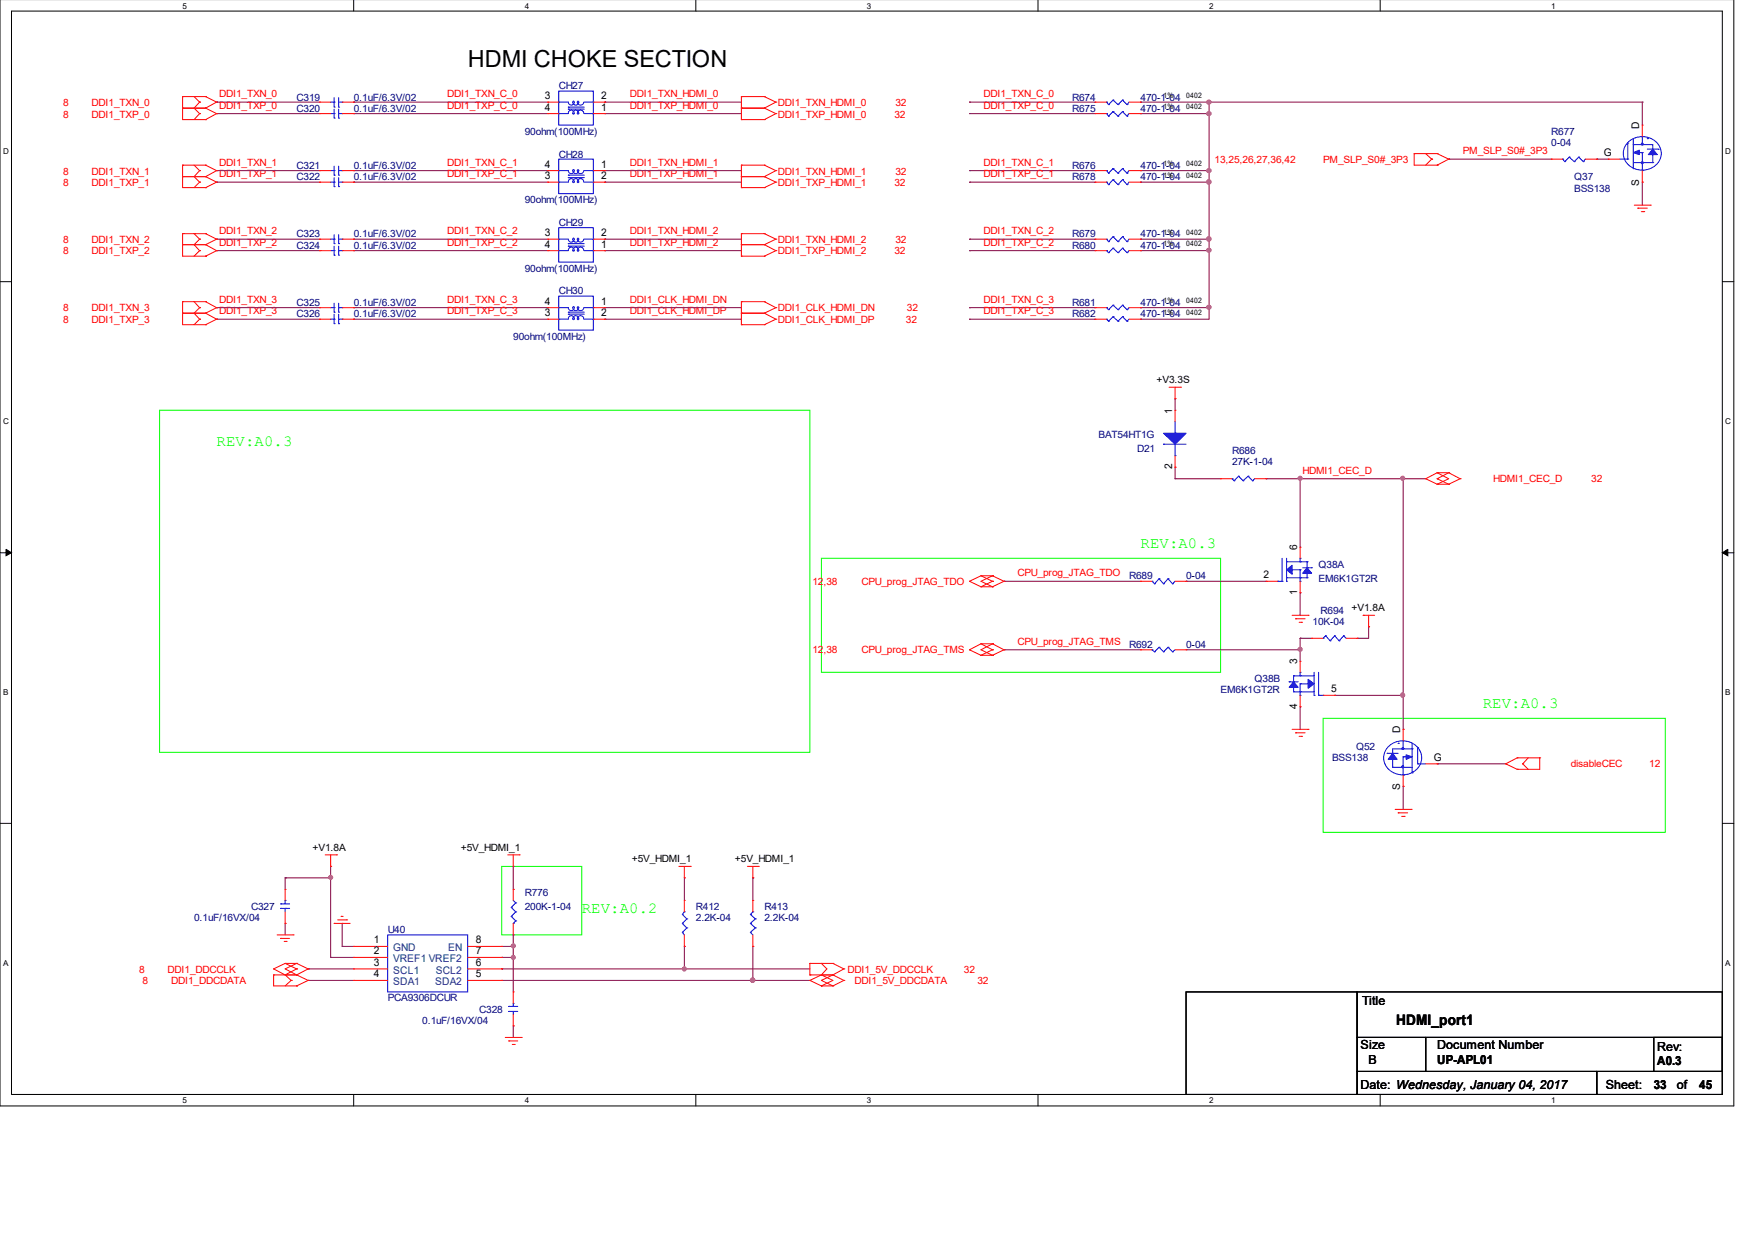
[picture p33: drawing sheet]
<svg xmlns="http://www.w3.org/2000/svg" width="297mm" height="210mm" viewBox="0 0 297 210" stroke-linecap="round" stroke-linejoin="round" font-family="sans-serif">
<defs><g id="words">
<text font-size="4" x="79.2" y="11.3">HDMI CHOKE SECTION</text>
<g font-size="2.6" fill="#0f0">
<text x="36.7" y="75.5">REV:A0.3</text>
<text x="193" y="92.8">REV:A0.3</text>
<text x="251" y="119.8">REV:A0.3</text>
<text x="98.5" y="154.5">REV:A0.2</text>
</g>
<text font-size="2.5" x="236.3" y="173.5">HDMI_port1</text>
<g font-size="2.1">
<text x="230.5" y="170.2">Title</text>
<text x="230.3" y="177.6">Size</text>
<text x="243.2" y="177.6">Document Number</text>
<text x="280.5" y="178">Rev:</text>
<text x="230.3" y="184.3">Date: Wednesday, January 04, 2017</text>
<text x="231.6" y="180.1">B</text>
<text x="243.2" y="180.2">UP-APL01</text>
<text x="271.8" y="184.3">Sheet:</text>
<text x="279.9" y="184.4">33</text>
<text x="280.5" y="180.4">A0.3</text>
<text x="283.8" y="184.3">of</text>
<text x="287.6" y="184.4">45</text>
</g>
<g font-size="1.8">
<text x="92.2" y="16.8">3</text>
<text x="101.8" y="16.8">2</text>
<text x="92.2" y="18.7">4</text>
<text x="101.8" y="18.7">1</text>
<text x="277.5" y="21.8" transform="rotate(-90 277.5 21.8)">D</text>
<text x="92.2" y="28.4">4</text>
<text x="101.8" y="28.4">1</text>
<text x="271.4" y="26.4">G</text>
<text x="92.2" y="30.3">3</text>
<text x="101.8" y="30.3">2</text>
<text x="277.5" y="31.4" transform="rotate(-90 277.5 31.4)">S</text>
<text x="92.2" y="41.9">4</text>
<text x="92.2" y="40">3</text>
<text x="101.8" y="40">2</text>
<text x="101.8" y="41.9">1</text>
<text x="92.2" y="51.6">4</text>
<text x="92.2" y="53.5">3</text>
<text x="101.8" y="53.5">2</text>
<text x="101.8" y="51.6">1</text>
<text x="198.4" y="70" transform="rotate(-90 198.4 70)">1</text>
<text x="198.4" y="79.4" transform="rotate(-90 198.4 79.4)">2</text>
<text x="219.5" y="93.1" transform="rotate(-90 219.5 93.1)">6</text>
<text x="213.9" y="97.9">2</text>
<text x="219.5" y="100.7" transform="rotate(-90 219.5 100.7)">1</text>
<text x="219.5" y="112.5" transform="rotate(-90 219.5 112.5)">3</text>
<text x="219.5" y="120" transform="rotate(-90 219.5 120)">4</text>
<text x="225.3" y="117.2">5</text>
<text x="237" y="124.1" transform="rotate(-90 237 124.1)">D</text>
<text x="242.7" y="128.8">G</text>
<text x="237" y="133.8" transform="rotate(-90 237 133.8)">S</text>
<text x="63.2" y="159.7">1</text>
<text x="63.2" y="161.6">2</text>
<text x="80.5" y="161.6">7</text>
<text x="80.5" y="159.7">8</text>
<text x="63.2" y="163.5">3</text>
<text x="63.2" y="165.5">4</text>
<text x="80.5" y="165.5">5</text>
<text x="80.5" y="163.5">6</text>
</g>
<g font-size="1.8" fill="#004080">
<text x="66.5" y="161.1">GND</text>
<text x="75.9" y="161.1">EN</text>
<text x="66.5" y="162.9">VREF1 VREF2</text>
<text x="66.5" y="164.9">SCL1</text>
<text x="66.5" y="166.8">SDA1</text>
<text x="73.7" y="166.8">SDA2</text>
<text x="73.7" y="164.9">SCL2</text>
</g>
<g font-size="1.7" fill="#f00">
<text x="10.7" y="18">8</text>
<text x="15.5" y="18">DDI1_TXN_0</text>
<text x="37.1" y="16.4">DDI1_TXN_0</text>
<text x="75.7" y="16.4">DDI1_TXN_C_0</text>
<text x="106.6" y="16.4">DDI1_TXN_HDMI_0</text>
<text x="131.7" y="18">DDI1_TXN_HDMI_0</text>
<text x="151.6" y="18">32</text>
<text x="166.5" y="16.4">DDI1_TXN_C_0</text>
<text x="10.7" y="19.9">8</text>
<text x="15.5" y="19.9">DDI1_TXP_0</text>
<text x="37.1" y="18.4">DDI1_TXP_0</text>
<text x="75.7" y="18.4">DDI1_TXP_C_0</text>
<text x="106.6" y="18.4">DDI1_TXP_HDMI_0</text>
<text x="131.7" y="19.9">DDI1_TXP_HDMI_0</text>
<text x="151.4" y="19.9">32</text>
<text x="166.5" y="18.4">DDI1_TXP_C_0</text>
<text x="10.7" y="29.6">8</text>
<text x="15.5" y="29.6">DDI1_TXN_1</text>
<text x="37.1" y="30">DDI1_TXP_1</text>
<text x="37.1" y="28">DDI1_TXN_1</text>
<text x="75.7" y="28">DDI1_TXN_C_1</text>
<text x="75.7" y="30">DDI1_TXP_C_1</text>
<text x="106.6" y="30">DDI1_TXP_HDMI_1</text>
<text x="106.6" y="28">DDI1_TXN_HDMI_1</text>
<text x="131.7" y="29.6">DDI1_TXN_HDMI_1</text>
<text x="151.6" y="29.6">32</text>
<text x="166.5" y="28">DDI1_TXN_C_1</text>
<text x="166.5" y="30">DDI1_TXP_C_1</text>
<text x="205.6" y="27.6">13,25,26,27,36,42</text>
<text x="223.9" y="27.6">PM_SLP_S0#_3P3</text>
<text x="247.6" y="26.1">PM_SLP_S0#_3P3</text>
<text x="10.7" y="31.5">8</text>
<text x="15.5" y="31.5">DDI1_TXP_1</text>
<text x="131.7" y="31.5">DDI1_TXP_HDMI_1</text>
<text x="151.4" y="31.5">32</text>
<text x="10.7" y="41.2">8</text>
<text x="15.5" y="41.2">DDI1_TXN_2</text>
<text x="37.1" y="41.6">DDI1_TXP_2</text>
<text x="37.1" y="39.6">DDI1_TXN_2</text>
<text x="75.7" y="39.6">DDI1_TXN_C_2</text>
<text x="75.7" y="41.6">DDI1_TXP_C_2</text>
<text x="106.6" y="41.6">DDI1_TXP_HDMI_2</text>
<text x="106.6" y="39.6">DDI1_TXN_HDMI_2</text>
<text x="131.7" y="41.2">DDI1_TXN_HDMI_2</text>
<text x="151.6" y="41.2">32</text>
<text x="166.5" y="39.6">DDI1_TXN_C_2</text>
<text x="166.5" y="41.6">DDI1_TXP_C_2</text>
<text x="10.7" y="43">8</text>
<text x="15.5" y="43">DDI1_TXP_2</text>
<text x="131.7" y="43">DDI1_TXP_HDMI_2</text>
<text x="151.4" y="43">32</text>
<text x="10.7" y="52.7">8</text>
<text x="15.5" y="52.7">DDI1_TXN_3</text>
<text x="37.1" y="53.2">DDI1_TXP_3</text>
<text x="37.1" y="51.2">DDI1_TXN_3</text>
<text x="75.7" y="51.2">DDI1_TXN_C_3</text>
<text x="75.7" y="53.2">DDI1_TXP_C_3</text>
<text x="106.6" y="53.2">DDI1_CLK_HDMI_DP</text>
<text x="106.6" y="51.2">DDI1_CLK_HDMI_DN</text>
<text x="131.7" y="52.7">DDI1_CLK_HDMI_DN</text>
<text x="153.5" y="52.7">32</text>
<text x="166.5" y="51.2">DDI1_TXN_C_3</text>
<text x="166.5" y="53.2">DDI1_TXP_C_3</text>
<text x="10.7" y="54.6">8</text>
<text x="15.5" y="54.6">DDI1_TXP_3</text>
<text x="131.7" y="54.6">DDI1_CLK_HDMI_DP</text>
<text x="153.3" y="54.6">32</text>
<text x="220.5" y="80.2">HDMI1_CEC_D</text>
<text x="252.7" y="81.6">HDMI1_CEC_D</text>
<text x="269.3" y="81.6">32</text>
<text x="137.5" y="99.1">12,38</text>
<text x="145.8" y="99.1">CPU_prog_JTAG_TDO</text>
<text x="172.2" y="97.6">CPU_prog_JTAG_TDO</text>
<text x="137.5" y="110.6">12,38</text>
<text x="145.8" y="110.6">CPU_prog_JTAG_TMS</text>
<text x="172.2" y="109.1">CPU_prog_JTAG_TMS</text>
<text x="265.9" y="129.9">disableCEC</text>
<text x="279.1" y="129.9">12</text>
<text x="23.5" y="164.7">8</text>
<text x="24.1" y="166.6">8</text>
<text x="28.4" y="164.7">DDI1_DDCCLK</text>
<text x="29" y="166.6">DDI1_DDCDATA</text>
<text x="143.4" y="164.7">DDI1_5V_DDCCLK</text>
<text x="144.6" y="166.6">DDI1_5V_DDCDATA</text>
<text x="163.2" y="164.7">32</text>
<text x="165.4" y="166.6">32</text>
</g>
<g font-size="1.7" fill="#000080">
<text x="50.2" y="17">C319</text>
<text x="59.9" y="17">0.1uF/6.3V/02</text>
<text x="94.6" y="15.1">CH27</text>
<text x="181.4" y="17">R674</text>
<text x="193" y="17">470-1-04</text>
<text x="50.2" y="18.9">C320</text>
<text x="59.9" y="18.9">0.1uF/6.3V/02</text>
<text x="88.8" y="22.8">90ohm(100MHz)</text>
<text x="181.4" y="18.9">R675</text>
<text x="193" y="18.9">470-1-04</text>
<text x="262.6" y="22.8">R677</text>
<text x="50.2" y="28.5">C321</text>
<text x="59.9" y="28.5">0.1uF/6.3V/02</text>
<text x="94.6" y="26.7">CH28</text>
<text x="181.4" y="28.5">R676</text>
<text x="193" y="28.5">470-1-04</text>
<text x="262.6" y="24.7">0-04</text>
<text x="50.2" y="30.5">C322</text>
<text x="59.9" y="30.5">0.1uF/6.3V/02</text>
<text x="88.8" y="34.4">90ohm(100MHz)</text>
<text x="181.4" y="30.5">R678</text>
<text x="193" y="30.5">470-1-04</text>
<text x="266.4" y="30.5">Q37</text>
<text x="266.4" y="32.4">BSS138</text>
<text x="50.2" y="40.1">C323</text>
<text x="59.9" y="40.1">0.1uF/6.3V/02</text>
<text x="94.6" y="38.2">CH29</text>
<text x="181.4" y="40.1">R679</text>
<text x="193" y="40.1">470-1-04</text>
<text x="50.2" y="42.1">C324</text>
<text x="59.9" y="42.1">0.1uF/6.3V/02</text>
<text x="88.8" y="46">90ohm(100MHz)</text>
<text x="181.4" y="42.1">R680</text>
<text x="193" y="42.1">470-1-04</text>
<text x="50.2" y="51.7">C325</text>
<text x="50.2" y="53.7">C326</text>
<text x="59.9" y="51.7">0.1uF/6.3V/02</text>
<text x="59.9" y="53.7">0.1uF/6.3V/02</text>
<text x="94.6" y="49.8">CH30</text>
<text x="181.4" y="51.7">R681</text>
<text x="181.4" y="53.7">R682</text>
<text x="193" y="51.7">470-1-04</text>
<text x="193" y="53.7">470-1-04</text>
<text x="86.9" y="57.5">90ohm(100MHz)</text>
<text x="185.9" y="74.1">BAT54HT1G</text>
<text x="192.4" y="76.5">D21</text>
<text x="208.5" y="76.8">R686</text>
<text x="208.5" y="78.8">27K-1-04</text>
<text x="191.1" y="98.1">R689</text>
<text x="200.7" y="98.1">0-04</text>
<text x="223.2" y="96.1">Q38A</text>
<text x="223.2" y="98.5">EM6K1GT2R</text>
<text x="222.2" y="105.8">10K-04</text>
<text x="223.5" y="103.9">R694</text>
<text x="191.1" y="109.7">R692</text>
<text x="200.7" y="109.7">0-04</text>
<text x="206.6" y="117.4">EM6K1GT2R</text>
<text x="212.3" y="115.4">Q38B</text>
<text x="225.5" y="128.8">BSS138</text>
<text x="229.5" y="127">Q52</text>
<text x="32.9" y="156">0.1uF/16VX/04</text>
<text x="42.5" y="154">C327</text>
<text x="88.8" y="151.7">R776</text>
<text x="88.8" y="154">200K-1-04</text>
<text x="117.8" y="154">R412</text>
<text x="117.8" y="156">2.2K-04</text>
<text x="129.4" y="154">R413</text>
<text x="129.4" y="156">2.2K-04</text>
<text x="65.6" y="157.9">U40</text>
<text x="65.6" y="169.5">PCA9306DCUR</text>
<text x="71.5" y="173.3">0.1uF/16VX/04</text>
<text x="81.1" y="171.5">C328</text>
</g>
<g font-size="1.7">
<text x="195.7" y="64.9">+V3.3S</text>
<text x="228.8" y="103.5">+V1.8A</text>
<text x="52.9" y="144">+V1.8A</text>
<text x="78" y="144">+5V_HDMI_1</text>
<text x="106.9" y="146">+5V_HDMI_1</text>
<text x="124.4" y="146">+5V_HDMI_1</text>
</g>
<g font-size="1.4">
<text x="30.9" y="1.5">5</text>
<text x="88.8" y="1.5">4</text>
<text x="146.7" y="1.5">3</text>
<text x="204.6" y="1.5">2</text>
<text x="262.6" y="1.5">1</text>
<text x=".5" y="26">D</text>
<text x="292" y="26">D</text>
<text x=".5" y="71.8">C</text>
<text x="292" y="71.8">C</text>
<text x=".5" y="117.7">B</text>
<text x="292" y="117.7">B</text>
<text x=".5" y="163.5">A</text>
<text x="292" y="163.5">A</text>
<text x="30.9" y="186.8">5</text>
<text x="88.8" y="186.8">4</text>
<text x="146.7" y="186.8">3</text>
<text x="204.6" y="186.8">2</text>
<text x="262.6" y="186.8">1</text>
</g>
<g font-size="1.3">
<text x="196.9" y="16.6">1%</text>
<text x="200.7" y="16.6">0402</text>
<text x="196.9" y="18.5">1%</text>
<text x="200.7" y="18.5">0402</text>
<text x="196.9" y="28.1">1%</text>
<text x="200.7" y="28.1">0402</text>
<text x="196.9" y="30.1">1%</text>
<text x="200.7" y="30.1">0402</text>
<text x="196.9" y="39.7">1%</text>
<text x="196.9" y="41.7">1%</text>
<text x="200.7" y="39.7">0402</text>
<text x="200.7" y="41.7">0402</text>
<text x="196.9" y="51.3">1%</text>
<text x="196.9" y="53.3">1%</text>
<text x="200.7" y="51.3">0402</text>
<text x="200.7" y="53.3">0402</text>
</g>
</g></defs>
<path d="M0 -.1v187.3h293.5v-187.3M1.9 1.9h289.6v183.4h-289.6z" fill="none" stroke="#000" stroke-width=".17"/>
<g fill="#fff">
<path d="M30.9 .2h.7v1.4h-.7z"/>
<path d="M30.9 185.5h.7v1.5h-.7z"/>
</g>
<path d="M59.9 -.1v2M59.9 185.3v1.9" fill="none" stroke="#000" stroke-width=".17"/>
<g fill="#fff">
<path d="M88.8 .2h.7v1.4h-.7z"/>
<path d="M88.8 185.5h.7v1.5h-.7z"/>
</g>
<path d="M117.8 -.1v2M117.8 185.3v1.9" fill="none" stroke="#000" stroke-width=".17"/>
<g fill="#fff">
<path d="M146.7 .2h.7v1.4h-.7z"/>
<path d="M146.7 185.5h.7v1.5h-.7z"/>
</g>
<path d="M175.7 -.1v2M175.7 185.3v1.9" fill="none" stroke="#000" stroke-width=".17"/>
<g fill="#fff">
<path d="M204.6 .2h.7v1.4h-.7z"/>
<path d="M204.6 185.5h.7v1.5h-.7z"/>
</g>
<path d="M233.6 -.1v2M233.6 185.3v1.9" fill="none" stroke="#000" stroke-width=".17"/>
<g fill="#fff">
<path d="M262.6 .2h.6v1.4h-.6z"/>
<path d="M262.6 185.5h.6v1.5h-.6z"/>
<path d="M.5 24.7h.9v1.5h-.9z"/>
<path d="M292 24.7h.9v1.5h-.9z"/>
<path d="M.5 70.5h.9v1.5h-.9z"/>
<path d="M292 70.5h.9v1.5h-.9z"/>
</g>
<path d="M0 47.7h1.9M291.5 47.7h2" fill="none" stroke="#000" stroke-width=".17"/>
<g fill="#fff">
<path d="M.5 116.4h.9v1.5h-.9z"/>
<path d="M292 116.4h.9v1.5h-.9z"/>
</g>
<path d="M0 93.6h1.9M291.5 93.6h2" fill="none" stroke="#000" stroke-width=".17"/>
<path d="M1 93l.9 .6-.9 .5zM291.5 93.6l.9-.6v1.1z" fill="#000" stroke="#000" stroke-width=".17"/>
<g fill="#fff">
<path d="M.5 162.2h.9v1.5h-.9z"/>
<path d="M292 162.2h.9v1.5h-.9z"/>
</g>
<path d="M0 139.4h1.9M291.5 139.4h2M200.7 167.9h29v17.4h-29zM229.7 175.6h11.6v5.8h-11.6zM229.7 167.9h61.8v7.7h-61.8zM241.3 175.6h50.2v5.8h-50.2zM279.9 175.6h11.6v5.8h-11.6zM229.7 181.4h40.6v3.9h-40.6zM270.3 181.4h21.2v3.9h-21.2z" fill="none" stroke="#000" stroke-width=".17"/>
<path d="M27 69.4h110.1v58h-110.1zM139 94.5h67.6v19.3h-67.6zM223.9 121.6h58v19.3h-58zM84.9 146.7h13.6v11.6h-13.6z" fill="none" stroke="#0f0" stroke-width=".17"/>
<g fill="none" stroke="#800040" stroke-width=".17">
<path d="M36.7 17.3h.1M36.7 19.2h.1M36.7 17.3h17.4M36.7 19.2h17.4M59.9 17.3h.1M59.9 19.2h.1M59.9 17.3h32.8M59.9 19.2h32.8M102.4 17.3h.1M102.4 19.2h.1M102.4 17.3h23.1M102.4 19.2h23.1"/>
<path d="M164.1 17.3h.1M164.1 19.2h.1M164.1 17.3h21.2M164.1 19.2h21.2M193 17.3h.1M193 19.2h.1M193 17.3h85M193 19.2h11.6M204.6 17.3h.1M204.6 19.2h.1M204.6 17.3v36.7h-11.6M278 17.3h.1"/>
<path d="M278 17.3v3.9M36.7 30.8h.1M36.7 28.9h.1M36.7 30.8h17.4M36.7 28.9h17.4M59.9 28.9h.1M59.9 30.8h.1M59.9 30.8h32.8M59.9 28.9h32.8M102.4 30.8h.1M102.4 28.9h.1M102.4 30.8h23.1"/>
<path d="M102.4 28.9h23.1M164.1 28.9h.1M164.1 30.8h.1M164.1 30.8h21.2M164.1 28.9h21.2M193 28.9h.1M193 30.8h.1M193 30.8h11.6M193 28.9h11.6M204.6 28.9h.1M204.6 30.8h.1M245.2 26.9h.1"/>
<path d="M245.2 26.9h17.4M270.3 26.9h.1M270.3 26.9h1.9M278 30.8h.1M278 30.8v3.9M36.7 42.4h.1M36.7 40.5h.1M36.7 54h.1M36.7 52.1h.1M36.7 42.4h17.4M36.7 40.5h17.4M36.7 54h17.4"/>
<path d="M36.7 52.1h17.4M59.9 40.5h.1M59.9 42.4h.1M59.9 52.1h.1M59.9 54h.1M59.9 42.4h32.8M59.9 40.5h32.8M59.9 54h32.8M59.9 52.1h32.8M102.4 42.4h.1M102.4 40.5h.1M102.4 54h.1"/>
<path d="M102.4 52.1h.1M102.4 42.4h23.1M102.4 40.5h23.1M102.4 54h23.1M102.4 52.1h23.1M164.1 40.5h.1M164.1 42.4h.1M164.1 52.1h.1M164.1 54h.1M164.1 42.4h21.2M164.1 40.5h21.2M164.1 54h21.2"/>
<path d="M164.1 52.1h21.2M193 40.5h.1M193 42.4h.1M193 52.1h.1M193 54h.1M193 42.4h11.6M193 40.5h11.6M193 52.1h11.6M204.6 40.5h.1M204.6 42.4h.1M204.6 52.1h.1M198.9 79.1h.1"/>
<path d="M198.9 67.5h.1M198.9 67.5v1.9M198.9 79.1v1.9M169.9 98.4h.1M169.9 98.4h23.1M198.9 81h.1M198.9 81h7.7M200.7 98.4h.1M200.7 98.4h13.6M214.3 81h.1M214.3 81h27M220 81h.1"/>
<path d="M220 81v11.6M237.5 81h.1M237.5 81v42.5M169.9 110h.1M169.9 110h23.1M200.7 110h19.3M220 110h.1M220 108h.1M220 100.3h.1M220 119.6h.1M220 100.3v3.9M220 108v3.9"/>
<path d="M220 119.6v3.9M220 108h2M225.9 117.7h.1M225.9 117.7h11.6M229.7 108h.1M231.6 106.1h.1M231.6 106.1v1.9h-1.9M237.5 133.1h.1M237.5 123.5h.1M237.5 133.1v3.9M243.2 129.3h.1M243.2 129.3h11.6"/>
<path d="M48.3 148.6h.1M48.3 156.3h.1M48.3 148.6h7.7M48.3 148.6v2M48.3 156.3v2M56 146.7h.1M56 148.6h.1M56 146.7v15.4M57.9 156.3h.1M57.9 156.3v3.9M86.9 150.6h.1M86.9 146.7v3.9"/>
<path d="M86.9 158.3v9.6M115.8 148.6h.1M115.8 148.6v3.8M127.4 148.6h.1M127.4 148.6v3.8M52.2 166h.1M52.2 164h.1M52.2 166h7.7M52.2 164h7.7M56 162.1h.1M56 162.1h3.9M57.9 160.2h.1"/>
<path d="M57.9 160.2h2M84.9 166h.1M84.9 162.1h.1M84.9 164h.1M84.9 162.1h2M84.9 166h52.2M84.9 164h52.2M84.9 160.2h2M86.9 173.7h.1M86.9 162.1h.1M86.9 160.2h.1M86.9 173.7v1.9"/>
<path d="M115.8 160.2h.1M115.8 164h.1M115.8 160.2v3.8M127.4 160.2h.1M127.4 166h.1M127.4 160.2v5.8"/>
</g>
<g fill="#f0f" stroke="#f0f" stroke-width=".17">
<circle cx="56" cy="148.5" r=".34"/>
<circle cx="127.4" cy="165.9" r=".38"/>
<circle cx="115.8" cy="164" r=".34"/>
<circle cx="86.9" cy="162.1" r=".34"/>
<circle cx="204.6" cy="17.3" r=".36"/>
<circle cx="204.6" cy="28.9" r=".36"/>
<circle cx="204.6" cy="19.2" r=".36"/>
<circle cx="204.6" cy="40.4" r=".38"/>
<circle cx="204.6" cy="30.8" r=".38"/>
<circle cx="204.6" cy="52" r=".36"/>
<circle cx="204.6" cy="42.3" r=".36"/>
<circle cx="220" cy="81" r=".34"/>
<circle cx="237.4" cy="117.7" r=".36"/>
<circle cx="237.4" cy="81" r=".34"/>
<circle cx="220" cy="109.9" r=".34"/>
<circle cx="86.9" cy="160.1" r=".34"/>
</g>
<g fill="none" stroke="#f00" stroke-width=".17">
<path d="M30.9 16.4h.1M30.9 18.3h.1M30.9 16.4h3.9M30.9 18.3h3.9M30.9 16.4v3.8h3.9M32.9 16.4l.9 .9M33.8 17.3h.1M33.8 19.2h.1M33.8 17.3l-.9 1 .9 .9M33.8 19.2l-.9 1M34.8 18.3h.1M34.8 16.4h.1"/>
<path d="M34.8 16.4l1.9 .9M34.8 18.3l1.9 .9M36.7 17.3h.1M36.7 19.2h.1M36.7 17.3l-1.9 1M36.7 19.2l-1.9 1M54.1 17.3h.1M54.1 19.2h.1M54.1 17.3h1.9M54.1 19.2h1.9M57.9 17.3h2M57.9 19.2h2"/>
<path d="M59.9 17.3h.1M59.9 19.2h.1M92.7 19.2h.1M92.7 17.3h.1M92.7 17.3h1.9M92.7 19.2h1.9M100.4 17.3h2M100.4 19.2h2M102.4 17.3h.1M102.4 19.2h.1M125.5 18.3h.1M125.5 16.4h.1"/>
<path d="M125.5 16.4h3.9M125.5 18.3h3.9M125.5 16.4v3.8M129.4 16.4h.1M129.4 18.3h.1M129.4 16.4l1.9 .9M129.4 18.3l1.9 .9M131.3 17.3h.1M131.3 19.2h.1M131.3 17.3l-1.9 1M131.3 19.2l-1.9 1M185.3 17.3h.1"/>
<path d="M185.3 19.2h.1M185.3 17.3h2M185.3 19.2h2M191.1 17.3h1.9M191.1 19.2h1.9M193 17.3h.1M193 19.2h.1M30.9 29.9h.1M30.9 28h.1M30.9 39.6h.1M30.9 28h3.9M30.9 29.9h3.9"/>
<path d="M30.9 28v3.8h3.9M30.9 39.6h3.9M30.9 39.6v3.8h3.9M32.9 28l.9 .9M32.9 39.6l.9 .9M33.8 30.8h.1M33.8 28.9h.1M33.8 28.9l-.9 1 .9 .9M33.8 30.8l-.9 1M34.8 20.2h.1M34.8 31.8h.1M34.8 29.9h.1"/>
<path d="M34.8 28h.1M34.8 39.6h.1M34.8 29.9l1.9 .9M34.8 28l1.9 .9M34.8 39.6l1.9 .9M36.7 30.8h.1M36.7 28.9h.1M36.7 30.8l-1.9 1M36.7 28.9l-1.9 1M54.1 30.8h.1M54.1 28.9h.1M54.1 30.8h1.9"/>
<path d="M54.1 28.9h1.9M57.9 30.8h2M57.9 28.9h2M59.9 30.8h.1M59.9 28.9h.1M92.7 28.9h.1M92.7 30.8h.1M92.7 30.8h1.9M92.7 28.9h1.9M100.4 30.8h2M100.4 28.9h2M102.4 30.8h.1"/>
<path d="M102.4 28.9h.1M125.5 20.2h.1M125.5 29.9h.1M125.5 28h.1M125.5 31.8h.1M125.5 39.6h.1M125.5 28v3.8M125.5 39.6v3.8M125.5 20.2h3.9M125.5 28h3.9M125.5 29.9h3.9M125.5 31.8h3.9"/>
<path d="M125.5 39.6h3.9M129.4 20.2h.1M129.4 28h.1M129.4 29.9h.1M129.4 31.8h.1M129.4 39.6h.1M129.4 28l1.9 .9M129.4 29.9l1.9 .9M129.4 39.6l1.9 .9M131.3 28.9h.1M131.3 30.8h.1M131.3 28.9l-1.9 1"/>
<path d="M131.3 30.8l-1.9 1M185.3 28.9h.1M185.3 30.8h.1M185.3 30.8h2M185.3 28.9h2M191.1 30.8h1.9M191.1 28.9h1.9M193 28.9h.1M193 30.8h.1M239.4 26h.1M239.4 26v2h3.8M239.4 26h3.8"/>
<path d="M241.3 26l1 .9M242.3 26.9h.1M242.3 26.9l-1 1.1M243.2 28h.1M243.2 26h.1M243.2 26l2 .9M245.2 26.9h.1M245.2 26.9l-2 1.1M262.6 26.9h.1M262.6 26.9h1.9M268.3 26.9h2M270.3 26.9h.1"/>
<path d="M272.2 26.9h.1M272.2 26.9h2M276.6 34.7h2.7M277.2 35.2h.1M277.2 35.2h1.6M277.8 35.8h.4M278 21.2h.1M278 30.8h.1M278 21.2v1.9M278 28.9v1.9M278.2 35.8h.1M279.3 34.7h.1"/>
<path d="M30.9 41.4h.1M30.9 53h.1M30.9 51.1h.1M30.9 41.4h3.9M30.9 53h3.9M30.9 51.1v3.9h3.9M30.9 51.1h3.9M32.9 51.1l.9 1M33.8 42.4h.1M33.8 40.5h.1M33.8 54h.1M33.8 52.1h.1"/>
<path d="M33.8 40.5l-.9 .9 .9 1M33.8 42.4l-.9 1M33.8 52.1l-.9 .9 .9 1M33.8 54l-.9 1M34.8 43.4h.1M34.8 41.4h.1M34.8 55h.1M34.8 53h.1M34.8 51.1h.1M34.8 41.4l1.9 1M34.8 53l1.9 1M34.8 51.1l1.9 1"/>
<path d="M36.7 42.4h.1M36.7 40.5h.1M36.7 54h.1M36.7 52.1h.1M36.7 42.4l-1.9 1M36.7 40.5l-1.9 .9M36.7 54l-1.9 1M36.7 52.1l-1.9 .9M54.1 52.1h.1M54.1 54h.1M54.1 40.5h.1M54.1 42.4h.1"/>
<path d="M54.1 52.1h1.9M54.1 40.5h1.9M54.1 54h1.9M54.1 42.4h1.9M57.9 52.1h2M57.9 40.5h2M57.9 54h2M57.9 42.4h2M59.9 52.1h.1M59.9 54h.1M59.9 40.5h.1M59.9 42.4h.1"/>
<path d="M92.7 52.1h.1M92.7 54h.1M92.7 42.4h.1M92.7 40.5h.1M92.7 52.1h1.9M92.7 40.5h1.9M92.7 54h1.9M92.7 42.4h1.9M100.4 52.1h2M100.4 40.5h2M100.4 54h2M100.4 42.4h2"/>
<path d="M102.4 54h.1M102.4 52.1h.1M102.4 40.5h.1M102.4 42.4h.1M125.5 41.4h.1M125.5 43.4h.1M125.5 55h.1M125.5 53h.1M125.5 51.1h.1M125.5 51.1v3.9M125.5 41.4h3.9M125.5 43.4h3.9"/>
<path d="M125.5 53h3.9M125.5 55h3.9M125.5 51.1h3.9M129.4 41.4h.1M129.4 43.4h.1M129.4 53h.1M129.4 55h.1M129.4 51.1h.1M129.4 41.4l1.9 1M129.4 53l1.9 1M129.4 51.1l1.9 1M131.3 40.5h.1"/>
<path d="M131.3 42.4h.1M131.3 54h.1M131.3 52.1h.1M131.3 40.5l-1.9 .9M131.3 42.4l-1.9 1M131.3 54l-1.9 1M131.3 52.1l-1.9 .9M185.3 40.5h.1M185.3 42.4h.1M185.3 52.1h.1M185.3 54h.1M185.3 52.1h2"/>
<path d="M185.3 40.5h2M185.3 54h2M185.3 42.4h2M191.1 52.1h1.9M191.1 40.5h1.9M191.1 54h1.9M191.1 42.4h1.9M193 40.5h.1M193 42.4h.1M193 52.1h.1M193 54h.1M197.9 65.5h1.9"/>
<path d="M198.9 67.5h.1M198.9 69.4h.1M198.9 79.1h.1M198.9 65.5v2M198.9 69.4v2M198.9 77.1v2M199.8 65.5h.1M164.1 98.4h.1M164.1 98.4l1.9 .9M166 99.3h.1M166 97.5h.1M166 99.3h2"/>
<path d="M166 97.5h2M166 97.5l-1.9 .9M166 97.5l2 .9M168 97.5h.1M168 99.3h.1M168 98.4h.1M168 97.5l1.9 .9M168 97.5l-2 .9 2 .9M168 98.4l-2 .9M169.9 98.4h.1M169.9 98.4l-1.9 .9M193 98.4h.1"/>
<path d="M193 98.4h2M198.9 98.4h1.8M200.7 98.4h.1M206.6 81h.1M206.6 81h1.9M212.3 81h2M214.3 98.4h.1M214.3 81h.1M214.3 98.4h1.9M220 92.6h.1M220 92.6v1.9M220 98.4v1.9"/>
<path d="M241.3 81h.1M241.3 81l1.9 1M243.2 80h.1M243.2 82h.1M243.2 81h.1M243.2 82h2M243.2 80h2M243.2 80l-1.9 1M243.2 80l2 1-2 1M243.2 81l2 1M245.2 82h.1M245.2 80h.1"/>
<path d="M245.2 80l1.9 1M245.2 80l-2 1M247.1 81h.1M247.1 81l-1.9 1M164.1 110h.1M164.1 110l1.9 .9M166 110.9h.1M166 109h.1M166 110.9h2M166 109h2M166 109l-1.9 1M166 109l2 1"/>
<path d="M168 109h.1M168 110.9h.1M168 110h.1M168 109l1.9 1M168 109l-2 1 2 .9M168 110l-2 .9M169.9 110h.1M169.9 110l-1.9 .9M193 110h.1M193 110h2M198.9 110h1.8M200.7 110h.1"/>
<path d="M218.7 104.2h2.7M219.3 104.7h.1M219.3 104.7h1.6M219.9 105.3h.4M220 100.3h.1M220 111.9h.1M220 119.6h.1M220 111.9v1.9M220 117.7v1.9M220.3 105.3h.1M221.4 104.2h.1M222 108h.1"/>
<path d="M222 108h1.9M223.9 117.7h2M225.9 117.7h.1M227.8 108h1.9M229.7 108h.1M230.7 104.2h.1M230.7 104.2h2M231.6 106.1h.1M231.6 104.2v1.9M218.7 123.5h2.7M219.3 124.1h.1M219.3 124.1h1.6"/>
<path d="M219.9 124.6h.4M220.3 124.6h.1M221.4 123.5h.1M236.1 137h2.7M236.6 137.6h.1M236.6 137.6h1.7M237.2 138.2h.5M237.5 123.5h.1M237.5 133.1h.1M237.5 123.5v1.9M237.5 131.2v1.9M237.7 138.2h.1"/>
<path d="M238.8 137h.1M241.3 129.3h1.9M243.2 129.3h.1M254.8 129.3h.1M254.8 129.3l2 .9M256.8 130.2h.1M256.8 128.3h.1M256.8 128.3h3.8M256.8 128.3l-2 1M257.7 129.3h.1M257.7 129.3l1 .9M258.7 128.3l-1 1"/>
<path d="M260.6 128.3h.1M260.6 128.3v1.9h-3.8M46.9 158.3h2.7M47.5 158.8h.1M47.5 158.8h1.5M48.1 159.4h.3M48.3 156.3h.1M48.3 150.6h.1M48.3 150.6v1.8M48.3 154.4v1.9M48.4 159.4h.1M49.6 158.3h.1"/>
<path d="M55 144.7h2M56 146.7h.1M56 144.7v2M56.6 156.3h.1M56.6 156.3h2.7M57 144.7h.1M57.1 155.7h1.6M57.7 155.1h.1M57.7 155.1h.4M58.7 155.7h.1M85.9 144.7h2M86.9 146.7h.1"/>
<path d="M86.9 150.6h.1M86.9 158.3h.1M86.9 144.7v2M86.9 150.6v1.8M86.9 156.3v2M87.9 144.7h.1M114.9 146.7h1.9M115.8 148.6h.1M115.8 152.4h.1M115.8 146.7v1.9M115.8 152.4v2M115.8 158.3v1.9"/>
<path d="M116.8 146.7h.1M126.5 146.7h1.9M127.4 148.6h.1M127.4 152.4h.1M127.4 146.7v1.9M127.4 152.4v2M127.4 158.3v1.9M128.4 146.7h.1M46.3 165h.1M46.3 164h.1M46.3 165v1.9h3.9M46.3 165h3.9"/>
<path d="M46.3 164l2 1M48.3 165h.1M48.3 163.1h.1M48.3 165l1 1M48.3 163.1h1.9M48.3 163.1l-2 .9M48.3 163.1l1.9 .9M49.3 166h.1M49.3 166l-1 .9M50.2 166.9h.1M50.2 165h.1M50.2 163.1h.1"/>
<path d="M50.2 164h.1M50.2 165l2 1M50.2 163.1l2 .9M50.2 163.1l-1.9 .9 1.9 1M50.2 164l-1.9 1M52.2 166h.1M52.2 164h.1M52.2 166l-2 .9M52.2 164l-2 1M59.9 160.2h.1M59.9 162.1h.1M59.9 164h.1"/>
<path d="M59.9 166h.1M59.9 160.2h5.7M59.9 162.1h5.7M59.9 164h5.7M59.9 166h5.7M79.2 160.2h5.7M79.2 162.1h5.7M79.2 164h5.7M79.2 166h5.7M84.9 166h.1M84.9 164h.1M84.9 162.1h.1"/>
<path d="M84.9 160.2h.1M85.5 175.6h2.7M86.1 176.2h.1M86.1 176.2h1.5M86.7 176.8h.3M86.9 173.7h.1M86.9 167.9h.1M86.9 167.9v2M86.9 171.7v2M87 176.8h.1M88.2 175.6h.1M115.8 160.2h.1"/>
<path d="M127.4 160.2h.1M137.1 166h.1M137.1 165h.1M137.1 163.1h.1M137.1 165h3.9M137.1 163.1h3.9M137.1 166l1.9 .9M137.1 163.1v1.9M139 165h.1M139 166.9h.1M139 166h.1M139 163.1h.1"/>
<path d="M139 166.9h2M139 165l-1.9 1M139 165l2 1-2 .9M139 166l2 .9M139 163.1l1 .9-1 1M141 166.9h.1M141 165h.1M141 163.1h.1M141 165l1.8 1M141 165l-2 1M141 163.1l1.8 .9M142.8 166h.1"/>
<path d="M142.8 164h.1M142.8 166l-1.8 .9M142.8 164l-1.8 1"/>
</g>
<g fill="none" stroke="#00f" stroke-width=".17">
<path d="M56 17.3h.6M56 19.2h.6M56.6 18.1h.1M56.6 17.3h.1M56.6 20h.1M56.6 19.2h.1M56.6 16.5v1.6M56.6 18.5v1.5M57.3 18.1h.1M57.3 20h.1M57.3 16.5v1.6M57.3 18.5v1.5"/>
<path d="M57.3 17.3h.6M57.3 19.2h.6M57.9 17.3h.1M57.9 19.2h.1M94.6 15.4h5.8v5.8h-5.8zM94.6 17.3h1.6a.5 .5 0 0 0 .5 .5 .5 .5 0 0 0 .5-.6h-.2a.47 .47 0 0 0 .4 .6 .47 .47 0 0 0 .4-.7l-.1 .2a.55 .55 0 0 0 .6 .5 .55 .55 0 0 0 .5-.5M94.6 17.3h.1M94.6 19.2h.1M96.2 18.1h.1M96.2 18.5h.1M96.2 18.1h2.7M96.2 18.5h2.7"/>
<path d="M98.8 19.2a.53 .53 0 0 0-.6-.6 .53 .53 0 0 0-.4 .7h.1a.49 .49 0 0 0-.4-.7 .49 .49 0 0 0-.5 .7h.1a.5 .5 0 0 0-.4-.7 .5 .5 0 0 0-.5 .6h-1.6M98.9 17.3h1.5M98.9 19.2h1.5M100.4 19.2h.1M100.4 17.3h.1M187.3 17.3h.1M187.3 19.2h.1M187.3 17.3l.3 .4M187.3 19.2l.3 .5M187.6 17.7h.1M187.6 19.7h.1M188.4 16.9h.1"/>
<path d="M188.4 18.9h.1M188.4 16.9l-.8 .8M188.4 16.9l.8 .8M188.4 18.9l-.8 .8M188.4 18.9l.8 .8M189.2 17.7h.1M189.2 19.7h.1M190 16.9h.1M190 18.9h.1M190 16.9l.8 .8M190 16.9l-.8 .8M190 18.9l.8 .8"/>
<path d="M190 18.9l-.8 .8M190.8 17.7h.1M190.8 19.7h.1M191.1 17.3l-.3 .4M191.1 19.2l-.3 .5M56 30.8h.6M56 28.9h.6M56.6 31.6h.1M56.6 30.8h.1M56.6 29.6h.1M56.6 28.9h.1M56.6 28.1v1.5"/>
<path d="M56.6 30.1v1.5M56.6 39.7v1.5M57.3 31.6h.1M57.3 29.6h.1M57.3 28.1v1.5M57.3 30.1v1.5M57.3 39.7v1.5M57.3 30.8h.6M57.3 28.9h.6M57.9 30.8h.1M57.9 28.9h.1M94.6 26.9h5.8v5.9h-5.8z"/>
<path d="M94.6 38.5h5.8v5.9h-5.8zM94.6 30.8h.1M94.6 28.9h.1M96.2 30.1h.1M96.2 29.6h.1M96.2 30.1h2.7M96.2 29.6h2.7M97.2 30.8l-.2 .1a.5 .5 0 0 1 .4-.7 .5 .5 0 0 1 .6 .6M97.2 30.8a.51 .51 0 0 0-.5-.6 .51 .51 0 0 0-.5 .6h-1.6M97.2 28.9v-.1h-.2a.5 .5 0 0 0 .4 .6 .5 .5 0 0 0 .6-.5M97.2 28.9a.51 .51 0 0 1-.5 .5 .51 .51 0 0 1-.5-.5h-1.6M98 28.9l-.1-.1h-.2a.54 .54 0 0 0 .5 .6 .54 .54 0 0 0 .6-.5"/>
<path d="M98 30.8l-.2 .1a.53 .53 0 0 1 .4-.7 .53 .53 0 0 1 .6 .6M98.9 30.8h1.5M98.9 28.9h1.5M100.4 28.9h.1M100.4 30.8h.1M187.3 28.9h.1M187.3 30.8h.1M187.3 28.9l.3 .4M187.3 30.8l.3 .5M187.6 29.3h.1M187.6 31.3h.1M188.4 28.5h.1"/>
<path d="M188.4 30.4h.1M188.4 28.5l-.8 .8M188.4 28.5l.8 .8M188.4 30.4l-.8 .9M188.4 30.4l.8 .9M189.2 29.3h.1M189.2 31.3h.1M190 28.5h.1M190 30.4h.1M190 28.5l.8 .8M190 28.5l-.8 .8M190 30.4l.8 .9"/>
<path d="M190 30.4l-.8 .9M190.8 29.3h.1M190.8 31.3h.1M191.1 28.9l-.3 .4M191.1 30.8l-.3 .5M264.5 26.9h.1M264.5 26.9l.3 .5M264.8 27.4h.1M265.6 26.6h.1M265.6 26.6l-.8 .8M265.6 26.6l.8 .8M266.4 27.4h.1"/>
<path d="M267.2 26.6h.1M267.2 26.6l.8 .8M267.2 26.6l-.8 .8M268 27.4h.1M268.3 26.9l-.3 .5M274.2 26.9h1.3M275.4 24.2a3.4 3.4 0 0 1 5.7 1.1 3 3 0 0 1-3.9 3.4 2.76 2.76 0 0 1-1.8-4.5zM275.5 26.9h.1M275.5 24.2h.1M275.5 24.2v2.7M276.4 28.5h.1M276.4 24.5h.1"/>
<path d="M276.4 23.5v5M276.4 24.5h3.3v.9M276.4 27.5h3.3M277.5 25.8h.5M278 24.5h.1M278 25.8h.1M278 28.9h.1M278 23.1v1.4M278 25.8v3.1M278.8 23.5h.1M278.8 25.2h1.9M279.7 27.5h.1"/>
<path d="M279.7 25.4h.1M279.7 26.2h.1M279.7 26.2v1.3M280.7 25.2h.1M56 52.1h.6M56 54h.6M56 42.4h.6M56 40.5h.6M56.6 52.8h.1M56.6 52.1h.1M56.6 54.8h.1M56.6 54h.1"/>
<path d="M56.6 41.2h.1M56.6 40.5h.1M56.6 43.2h.1M56.6 42.4h.1M56.6 41.7v1.5M56.6 51.3v1.5M56.6 53.2v1.6M57.3 52.8h.1M57.3 54.8h.1M57.3 41.2h.1M57.3 43.2h.1M57.3 41.7v1.5"/>
<path d="M57.3 51.3v1.5M57.3 53.2v1.6M57.3 52.1h.6M57.3 54h.6M57.3 42.4h.6M57.3 40.5h.6M57.9 52.1h.1M57.9 54h.1M57.9 40.5h.1M57.9 42.4h.1M94.6 50.1h5.8v5.8h-5.8zM94.6 54h.1"/>
<path d="M94.6 52.1h.1M94.6 40.5h.1M94.6 42.4h.1M96.2 53.2h.1M96.2 52.8h.1M96.2 41.2h.1M96.2 41.7h.1M96.2 53.2h2.7M96.2 52.8h2.7M96.2 41.2h2.7M96.2 41.7h2.7M97.2 54l-.2 .1a.5 .5 0 0 1 .4-.7 .5 .5 0 0 1 .6 .6"/>
<path d="M97.2 54a.51 .51 0 0 0-.5-.6 .51 .51 0 0 0-.5 .6h-1.6M97.2 40.5v-.1h-.2a.5 .5 0 0 0 .4 .6 .5 .5 0 0 0 .6-.5M97.2 40.5a.51 .51 0 0 1-.5 .5 .51 .51 0 0 1-.5-.5h-1.6M97.2 42.4l-.2 .1a.5 .5 0 0 1 .4-.7 .5 .5 0 0 1 .6 .6M97.2 42.4a.51 .51 0 0 0-.5-.6 .51 .51 0 0 0-.5 .6h-1.6M98 54l-.2 .1-.1-.1a.55 .55 0 0 1 .5-.6 .55 .55 0 0 1 .6 .6M98 42.4l-.2 .1a.53 .53 0 0 1 .4-.7 .53 .53 0 0 1 .6 .6M98 40.5l-.1-.1h-.2a.54 .54 0 0 0 .5 .6 .54 .54 0 0 0 .6-.5M98.8 52.1a.54 .54 0 0 1-.6 .5 .54 .54 0 0 1-.5-.6h.2a.49 .49 0 0 1-.4 .6 .49 .49 0 0 1-.5-.6h.2a.5 .5 0 0 1-.5 .6 .5 .5 0 0 1-.5-.5h-1.6M98.9 52.1h1.5M98.9 54h1.5M98.9 42.4h1.5"/>
<path d="M98.9 40.5h1.5M100.4 52.1h.1M100.4 54h.1M100.4 42.4h.1M100.4 40.5h.1M187.3 40.5h.1M187.3 42.4h.1M187.3 52.1h.1M187.3 54h.1M187.3 40.5l.3 .4M187.3 42.4l.3 .4M187.3 52.1l.3 .3"/>
<path d="M187.3 54l.3 .4M187.6 40.9h.1M187.6 42.8h.1M187.6 52.4h.1M187.6 54.4h.1M188.4 40.1h.1M188.4 42h.1M188.4 51.7h.1M188.4 53.6h.1M188.4 40.1l-.8 .8M188.4 40.1l.8 .8M188.4 42l-.8 .8"/>
<path d="M188.4 42l.8 .8M188.4 51.7l-.8 .7M188.4 51.7l.8 .7M188.4 53.6l-.8 .8M188.4 53.6l.8 .8M189.2 40.9h.1M189.2 42.8h.1M189.2 52.4h.1M189.2 54.4h.1M190 40.1h.1M190 42h.1M190 51.7h.1"/>
<path d="M190 53.6h.1M190 40.1l.8 .8M190 40.1l-.8 .8M190 42l.8 .8M190 42l-.8 .8M190 51.7l.8 .7M190 51.7l-.8 .7M190 53.6l.8 .8M190 53.6l-.8 .8M190.8 40.9h.1M190.8 42.8h.1M190.8 52.4h.1"/>
<path d="M190.8 54.4h.1M191.1 40.5l-.3 .4M191.1 52.1l-.3 .3M191.1 42.4l-.3 .4M191.1 54l-.3 .4M196.9 75.2h.1M196.9 75.2h3.8M198.9 73.3h.1M198.9 77.1h.1M198.9 71.4v1.9M198.9 75.2v1.9M195 98.4h.1"/>
<path d="M195 98.4l.4 .4M195.4 98.8h.1M196.2 98h.1M196.2 98l-.8 .8M196.2 98l.7 .8M196.9 98.8h.1M197.7 98h.1M197.7 98l.8 .8M197.7 98l-.8 .8M198.5 98.8h.1M198.9 98.4l-.4 .4M208.5 81h.1"/>
<path d="M208.5 81l.4 .4M208.9 81.4h.1M209.6 80.6h.1M209.6 80.6l-.7 .8M209.6 80.6l.8 .8M210.4 81.4h.1M211.2 80.6h.1M211.2 80.6l.8 .8M211.2 80.6l-.8 .8M212 81.4h.1M212.3 81l-.3 .4M216.2 98.4h.1"/>
<path d="M216.2 98.4h.8M217 98.4h.1M217 94.5v3.9M217.8 98.4h.1M217.8 94.5v3.9M217.8 95.1h3.4M217.8 97.8h3.4M218.7 96.4h1.3M220 95.1h.1M220 97.8h.1M220 96.4h.1M220 98.4h.1"/>
<path d="M220 94.5h.1M220 94.5v.6M220 96.4v2M220.5 96.1h1.5M221.2 97.8h.1M221.2 97h.1M221.2 95.1h.1M221.2 96.1h.1M221.2 95.1v1M221.2 97v.8M222 96.1h.1M195 110h.1"/>
<path d="M195 110l.4 .3M195.4 110.3h.1M196.2 109.6h.1M196.2 109.6l-.8 .7M196.2 109.6l.7 .7M196.9 110.3h.1M197.7 109.6h.1M197.7 109.6l.8 .7M197.7 109.6l-.8 .7M198.5 110.3h.1M198.9 110l-.4 .3M218.2 115.4h.1"/>
<path d="M218.2 115.4h1.5M218.9 117.1h.1M218.9 116.3h.1M218.9 114.4h.1M218.9 115.4h.1M218.9 114.4h3.5M218.9 117.1h3.5M218.9 114.4v1M218.9 116.3v.8M220 114.4h.1M220 117.1h.1M220 115.8h.1"/>
<path d="M220 117.7h.1M220 113.8h.1M220 113.8v.6M220 115.8v1.9M220 115.8h1.4M222.4 117.7h.1M222.4 113.8v3.9M223.2 117.7h.1M223.2 113.8v3.9M223.2 117.7h.7M223.9 117.7h.1M223.9 108h.1"/>
<path d="M224.4 107.6h.1M224.4 107.6l.7 .9M224.4 107.6l-.5 .4M225.1 108.5h.1M225.9 107.6h.1M225.9 107.6l.8 .9M225.9 107.6l-.8 .9M226.7 108.5h.1M227.4 107.6h.1M227.4 107.6l.4 .4M227.4 107.6l-.7 .9M234.8 127.5h.1"/>
<path d="M234.8 127.5h1.8M234.9 126.5a3.4 3.4 0 0 1 5.6 1.1 3.1 3.1 0 0 1-1.2 3 3.1 3.1 0 0 1-3.3 .3 2.73 2.73 0 0 1-1.1-4.4zM235.7 129.9h.1M235.7 127.8h.1M235.7 128.5h.1M235.7 129.9h3.3M235.7 128.5v1.4M236.6 125.8h.1M237.5 126.8h.1M237.5 128.1h.1M237.5 131.2h.1M237.5 125.4v1.4"/>
<path d="M237.5 128.1v3.1M237.5 128.1h.5M239 130.8h.1M239 126.8h.1M239 125.8v5M239 126.8h-3.3v1M239.9 129.3h.1M239.9 126.6h.1M239.9 129.3h1.4M239.9 126.6v2.7M47.5 153h.1M47.5 153.8h.1"/>
<path d="M47.5 153h1.5M47.5 153.8h1.5M48.3 152.4h.1M48.3 153.8h.1M48.3 152.4v.6M48.3 153.8v.6M65.6 158.3h13.6v9.6h-13.6zM86.5 153.6h.1M86.5 155.1h.1M86.5 155.1l.8 .8M86.5 153.6l.8 .8M86.9 156.3h.1"/>
<path d="M86.9 152.4l.4 .4M87.3 155.9h.1M87.3 152.8h.1M87.3 154.4h.1M87.3 155.9l-.4 .4M87.3 152.8l-.8 .8M87.3 154.4l-.8 .7M115.5 154.8h.1M115.5 157.8h.1M115.5 156.3h.1M115.5 154.8l.7 .7M115.5 157.8l.3 .5"/>
<path d="M115.5 156.3l.7 .8M115.8 154.4h.1M115.8 154.4l-.3 .4M116.2 157.1h.1M116.2 155.5h.1M116.2 157.1l-.7 .7M116.2 155.5l-.7 .8M127 154.8h.1M127 157.8h.1M127 156.3h.1M127 154.8l.8 .7M127 157.8l.4 .5"/>
<path d="M127 156.3l.8 .8M127.4 154.4h.1M127.4 154.4l-.4 .4M127.8 157.1h.1M127.8 155.5h.1M127.8 157.1l-.8 .7M127.8 155.5l-.8 .8M86.1 170.4h.1M86.1 171.2h.1M86.1 170.4h1.5M86.1 171.2h1.5M86.9 169.9h.1"/>
<path d="M86.9 171.2h.1M86.9 169.9v.5M86.9 171.2v.5"/>
</g>
<g fill="#00f" stroke="#00f" stroke-width=".17">
<path d="M279.7 25.2l.8 1h-1.5z"/>
<path d="M235.7 127.5l.8 1h-1.6z"/>
<path d="M196.9 73.3h3.8l-1.8 1.9z"/>
<path d="M276.4 25.8l1.1-.4v.8z" fill-rule="evenodd"/>
<path d="M238 127.8l1 .3-1 .4z" fill-rule="evenodd"/>
<path d="M237.3 126.6l.3 .1-.2 .1h-.1z" fill-rule="evenodd"/>
<path d="M217.8 96.4l.9-.7v1.5z" fill-rule="evenodd"/>
<path d="M221.2 96.1l.8 .9h-1.5z" fill-rule="evenodd"/>
<path d="M221.4 115l1 .8-1 .7z" fill-rule="evenodd"/>
<path d="M218.9 115.4l.8 .9h-1.5z" fill-rule="evenodd"/>
<circle cx="278" cy="24.4" r=".17"/>
<circle cx="278" cy="27.5" r=".17"/>
<circle cx="237.4" cy="129.8" r=".17"/>
</g>
<use href="#words"/>
</svg>
